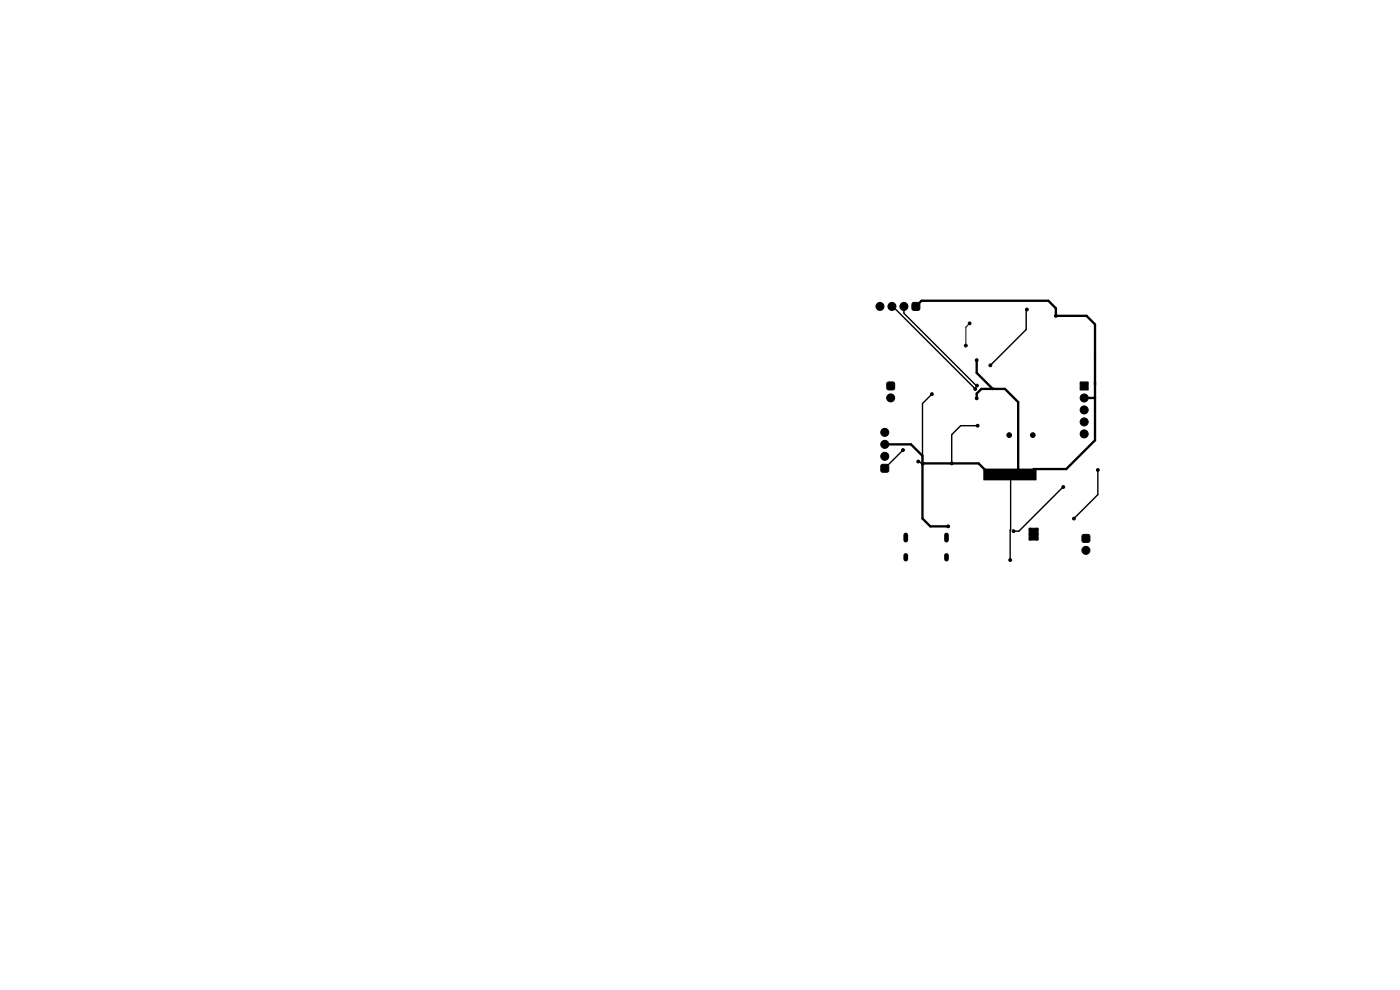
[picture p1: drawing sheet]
<svg xmlns="http://www.w3.org/2000/svg" width="297mm" height="210mm" viewBox="0 0 297 210" stroke-linecap="round" stroke-linejoin="round" font-family="sans-serif">
<g fill="#000" stroke="#000" stroke-width=".21">
<path d="M193.5 64.3l.4-.2 1.1 .1 .1 .4v1.1l-.4 .2-1.1-.1-.2-.4zM188.3 81.1l1.1-.1 .3 .2 .1 1.1-.2 .3-1.1 .1-.3-.2-.1-1.1zM229.1 81h1.7v1.7h-1.7zM186.9 98.7l.4-.2 1.1 .1 .2 .3-.1 1.1-.4 .2-1.1-.1-.1-.3zM218.3 112.1h1.9v2.5h-1.9zM229.6 113.5l.3-.1h1.1l.2 .4-.1 1.1-.3 .2-1.1-.1-.2-.4z"/>
<circle cx="186.7" cy="65" r=".85"/>
<circle cx="189.2" cy="65" r=".85"/>
<circle cx="191.8" cy="65" r=".85"/>
<circle cx="204.9" cy="73.3" r=".3"/>
<circle cx="205.7" cy="68.6" r=".3"/>
<circle cx="207.2" cy="76.4" r=".3"/>
<circle cx="210.1" cy="77.5" r=".3"/>
<circle cx="217.9" cy="65.7" r=".3"/>
<circle cx="224" cy="67" r=".3"/>
<circle cx="187.7" cy="96.8" r=".85"/>
<circle cx="187.7" cy="94.3" r=".85"/>
<circle cx="187.7" cy="91.7" r=".85"/>
<circle cx="189" cy="84.4" r=".85"/>
<circle cx="191.6" cy="95.5" r=".3"/>
<circle cx="194.8" cy="97.9" r=".3"/>
<circle cx="197.7" cy="83.6" r=".3"/>
<circle cx="201.9" cy="98.3" r=".3"/>
<circle cx="206.9" cy="82.5" r=".3"/>
<circle cx="207.2" cy="84.5" r=".3"/>
<circle cx="207.3" cy="81.8" r=".3"/>
<circle cx="207.4" cy="90.3" r=".3"/>
<circle cx="214.1" cy="92.3" r=".5"/>
<circle cx="214.4" cy="99.9" r=".3"/>
<circle cx="215.2" cy="99.9" r=".3"/>
<circle cx="216" cy="99.9" r=".3"/>
<circle cx="219.1" cy="92.3" r=".5"/>
<circle cx="230" cy="84.4" r=".85"/>
<circle cx="230" cy="89.5" r=".85"/>
<circle cx="230" cy="87" r=".85"/>
<circle cx="230" cy="92" r=".85"/>
<circle cx="232.9" cy="99.7" r=".3"/>
<circle cx="201.2" cy="111.7" r=".3"/>
<circle cx="209.3" cy="100.7" r=".3"/>
<circle cx="209.3" cy="100" r=".3"/>
<circle cx="209.3" cy="101.4" r=".3"/>
<circle cx="210.1" cy="100.7" r=".3"/>
<circle cx="210.1" cy="100" r=".3"/>
<circle cx="210.1" cy="101.4" r=".3"/>
<circle cx="210.9" cy="100.7" r=".3"/>
<circle cx="210.9" cy="100" r=".3"/>
<circle cx="210.9" cy="101.4" r=".3"/>
<circle cx="214.3" cy="118.8" r=".3"/>
<circle cx="214.4" cy="100.6" r=".3"/>
<circle cx="214.4" cy="101.3" r=".3"/>
<circle cx="215" cy="112.7" r=".3"/>
<circle cx="215.2" cy="100.6" r=".3"/>
<circle cx="215.2" cy="101.3" r=".3"/>
<circle cx="216" cy="100.6" r=".3"/>
<circle cx="216" cy="101.3" r=".3"/>
<circle cx="218.6" cy="113.3" r=".25"/>
<circle cx="218.6" cy="114.3" r=".25"/>
<circle cx="218.6" cy="112.3" r=".25"/>
<circle cx="220" cy="113.3" r=".25"/>
<circle cx="220" cy="114.3" r=".25"/>
<circle cx="220" cy="112.3" r=".25"/>
<circle cx="225.6" cy="103.3" r=".3"/>
<circle cx="227.8" cy="110" r=".3"/>
<circle cx="230.4" cy="116.7" r=".85"/>
</g>
<path d="M192.2 113.5v1.1M192.2 117.8v.8M200.8 113.5v1.1M200.8 117.8v.8" fill="none" stroke="#000" stroke-width="1"/>
<path d="M194.3 65l1.2-1.2h26.9l1.6 1.6v1.6h6.5l1.8 1.8v24.6l-6.1 6.1h-6.9l-.6 .6M207.2 76.4v2.7l3.4 3.4M187.7 94.3h5.6l2.4 2.4v13.3l1.7 1.7h3.8M195.7 98.5l.3-.2h11.6l1.7 1.7-.1-.1M207.2 84.5v-1l1-1h5l2.8 2.8v14.6M232.3 84.3l-.1 .1h-2.2" fill="none" stroke="#000" stroke-width=".5"/>
<path d="M189.2 65h.2l17.5 17.5M191.8 65v1.5l15.3 15.3h.2M217.8 65.7l-.1 .1v4.1l-7.6 7.6M191.6 95.5l-3.9 3.8M197.7 83.6l-2 2v12.9l-.7-.6h-.2M207.4 90.3h-3.6l-1.9 1.9v6.1M232.9 99.7v5.2l-5.1 5.1M214.4 101.3l-.1 17.5M225.6 103.3l-9.4 9.4h-1.2" fill="none" stroke="#000" stroke-width=".3"/>
<path d="M204.9 73.3h.1M205.7 68.6l-.8 .8v3.9" fill="none" stroke="#000" stroke-width=".21"/>
<path d="M208.6 99.5l11.2-.1 .1 .1v2.3l-.1 .1h-11.1l-.1-.1z" fill="#000"/>
</svg>
